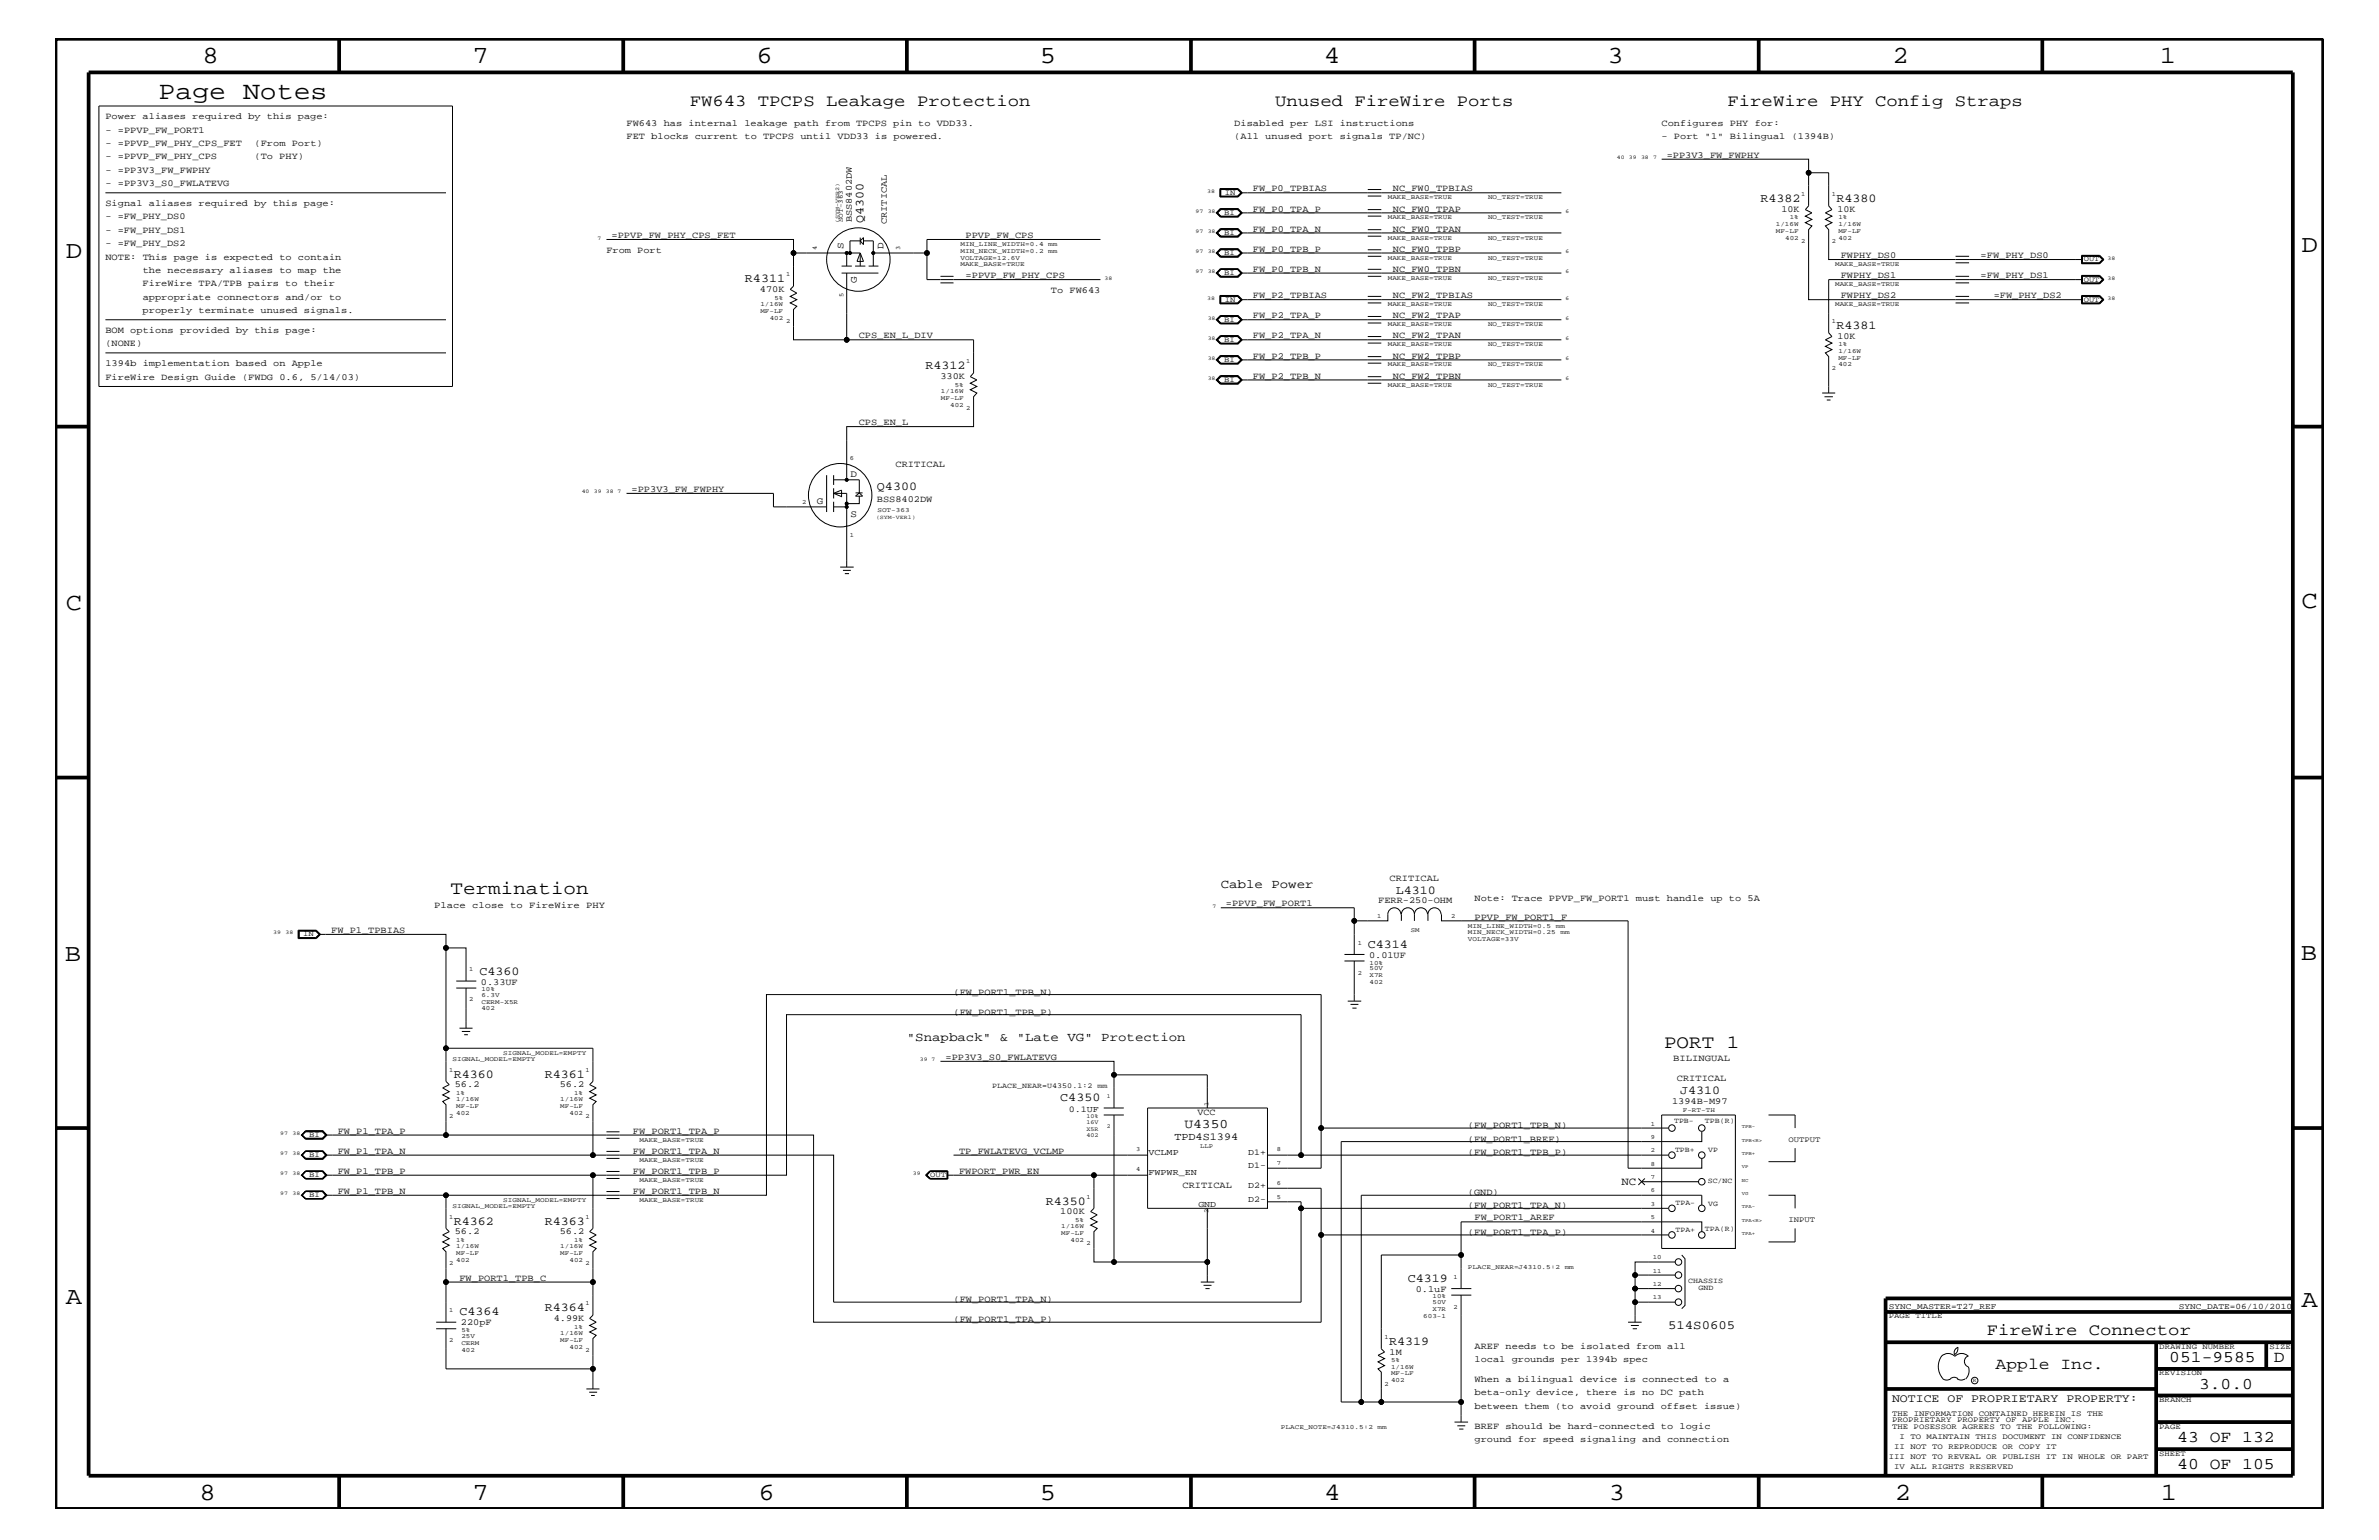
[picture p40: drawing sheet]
<svg xmlns="http://www.w3.org/2000/svg" width="432mm" height="279mm" viewBox="0 0 432 279" stroke-linecap="round" stroke-linejoin="round" font-family="sans-serif">
<defs><g id="words">
<text font-size="4.6" x="28.8" y="18">Page Notes</text>
<g font-size="4.5">
<text x="36.7" y="11.5">8</text>
<text x="85.8" y="11.5">7</text>
<text x="137.3" y="11.5">6</text>
<text x="188.7" y="11.5">5</text>
<text x="240.3" y="11.5">4</text>
<text x="291.8" y="11.5">3</text>
<text x="343.5" y="11.5">2</text>
<text x="392" y="11.5">1</text>
<text x="11.9" y="46.8">D</text>
<text x="417.7" y="45.7">D</text>
<text x="11.9" y="110.6">C</text>
<text x="417.8" y="110.3">C</text>
<text x="11.8" y="174.3">B</text>
<text x="417.6" y="174.2">B</text>
<text x="11.9" y="236.7">A</text>
<text x="417.8" y="237.1">A</text>
<text x="36.2" y="272.1">8</text>
<text x="85.8" y="272.1">7</text>
<text x="137.7" y="272.1">6</text>
<text x="188.7" y="272.1">5</text>
<text x="240.4" y="272.1">4</text>
<text x="292" y="272.1">3</text>
<text x="343.9" y="272.1">2</text>
<text x="392.2" y="272.1">1</text>
</g>
<g font-size="3.4">
<text x="81.8" y="162.2">Termination</text>
<text x="302" y="190.2">PORT 1</text>
</g>
<g font-size="3">
<text x="125.2" y="19.2">FW643 TPCPS Leakage Protection</text>
<text x="231.4" y="19.2">Unused FireWire Ports</text>
<text x="313.6" y="19.2">FireWire PHY Config Straps</text>
<text x="360.6" y="242.3">FireWire Connector</text>
<text x="362.2" y="248.4">Apple Inc.</text>
<text x="393.7" y="247.1">051-9585</text>
<text x="399.2" y="252">3.0.0</text>
<text x="412.7" y="247.1">D</text>
<text x="395.2" y="261.6">43 OF 132</text>
<text x="395.2" y="266.6">40 OF 105</text>
</g>
<text font-size="2.4" x="215" y="204.7">U4350</text>
<g font-size="2.3">
<text x="221.6" y="161.1">Cable Power</text>
<text x="164.6" y="188.9">&quot;Snapback&quot; &amp; &quot;Late VG&quot; Protection</text>
<text x="302.8" y="241.1">514S0605</text>
</g>
<g font-size="2.2">
<text x="156.7" y="40.4" transform="rotate(-90 156.7 40.4)">Q4300</text>
<text x="319.5" y="36.7">R4382</text>
<text x="333.3" y="36.7">R4380</text>
<text x="135.2" y="51.3">R4311</text>
<text x="333.3" y="59.7">R4381</text>
<text x="168" y="67">R4312</text>
<text x="159.2" y="88.9">Q4300</text>
<text x="253.3" y="162.2">L4310</text>
<text x="248.2" y="172">C4314</text>
<text x="87" y="176.8">C4360</text>
<text x="82.4" y="195.5">R4360</text>
<text x="98.9" y="195.5">R4361</text>
<text x="192.4" y="199.8">C4350</text>
<text x="305" y="198.5">J4310</text>
<text x="189.8" y="218.6">R4350</text>
<text x="82.4" y="222.2">R4362</text>
<text x="98.9" y="222.2">R4363</text>
<text x="255.5" y="232.6">C4319</text>
<text x="83.4" y="238.6">C4364</text>
<text x="98.9" y="237.9">R4364</text>
<text x="252.1" y="244">R4319</text>
</g>
<text font-size="2.1" x="343.4" y="254.4">NOTICE OF PROPRIETARY PROPERTY:</text>
<text font-size="2" x="294.3" y="215">NC</text>
<text font-size="1.9" x="213.1" y="206.8">TPD4S1394</text>
<g font-size="1.8">
<text x="153.1" y="45.2" transform="rotate(-90 153.1 45.2)">S</text>
<text x="160.4" y="45.2" transform="rotate(-90 160.4 45.2)">D</text>
<text x="155.5" y="51.3" transform="rotate(-90 155.5 51.3)">G</text>
<text x="154.3" y="86.5">D</text>
<text x="148.3" y="91.4">G</text>
<text x="154.3" y="93.8">S</text>
</g>
<g font-size="1.7">
<text x="19.1" y="21.6">Power aliases required by this page:</text>
<text x="113.7" y="22.9">FW643 has internal leakage path from TPCPS pin to VDD33.</text>
<text x="224" y="22.9">Disabled per LSI instructions</text>
<text x="301.6" y="22.9">Configures PHY for:</text>
<text x="19.1" y="28.9">- =PPVP_FW_PHY_CPS</text>
<text x="19.1" y="26.5">- =PPVP_FW_PHY_CPS_FET</text>
<text x="19.1" y="24.1">- =PPVP_FW_PORT1</text>
<text x="46.2" y="28.9">(To PHY)</text>
<text x="46.2" y="26.5">(From Port)</text>
<text x="113.7" y="25.3">FET blocks current to TPCPS until VDD33 is powered.</text>
<text x="224" y="25.3">(All unused port signals TP/NC)</text>
<text x="301.6" y="25.3">- Port &quot;1&quot; Bilingual (1394B)</text>
<text x="302.5" y="28.6">=PP3V3_FW_FWPHY</text>
<text x="19.1" y="33.7">- =PP3V3_S0_FWLATEVG</text>
<text x="19.1" y="31.4">- =PP3V3_FW_FWPHY</text>
<text x="227.4" y="34.7">FW_P0_TPBIAS</text>
<text x="252.8" y="34.7">NC_FW0_TPBIAS</text>
<text x="19.1" y="37.4">Signal aliases required by this page:</text>
<text x="19.1" y="39.8">- =FW_PHY_DS0</text>
<text x="154.6" y="40.3" transform="rotate(-90 154.6 40.3)">BSS8402DW</text>
<text x="161" y="40.7" transform="rotate(-90 161 40.7)">CRITICAL</text>
<text x="227.4" y="38.4">FW_P0_TPA_P</text>
<text x="252.8" y="38.4">NC_FW0_TPAP</text>
<text x="323.3" y="38.5">10K</text>
<text x="333.5" y="38.5">10K</text>
<text x="19.1" y="42.3">- =FW_PHY_DS1</text>
<text x="19.1" y="44.6">- =FW_PHY_DS2</text>
<text x="19.1" y="47.1">NOTE: This page is expected to contain</text>
<text x="110.1" y="45.9">From Port</text>
<text x="111" y="43.2">=PPVP_FW_PHY_CPS_FET</text>
<text x="175.3" y="43.2">PPVP_FW_CPS</text>
<text x="227.4" y="45.7">FW_P0_TPB_P</text>
<text x="227.4" y="42">FW_P0_TPA_N</text>
<text x="252.8" y="42">NC_FW0_TPAN</text>
<text x="252.8" y="45.7">NC_FW0_TPBP</text>
<text x="334.1" y="46.8">FWPHY_DS0</text>
<text x="359.5" y="46.8">=FW_PHY_DS0</text>
<text x="25.9" y="51.9">FireWire TPA/TPB pairs to their</text>
<text x="25.9" y="49.6">the necessary aliases to map the</text>
<text x="137.9" y="53">470K</text>
<text x="175.3" y="50.5">=PPVP_FW_PHY_CPS</text>
<text x="190.8" y="53.2">To FW643</text>
<text x="227.4" y="49.3">FW_P0_TPB_N</text>
<text x="252.8" y="49.3">NC_FW0_TPBN</text>
<text x="334.1" y="50.5">FWPHY_DS1</text>
<text x="359.5" y="50.5">=FW_PHY_DS1</text>
<text x="25.9" y="56.8">properly terminate unused signals.</text>
<text x="25.9" y="54.4">appropriate connectors and/or to</text>
<text x="227.4" y="57.8">FW_P2_TPA_P</text>
<text x="227.4" y="54.1">FW_P2_TPBIAS</text>
<text x="252.8" y="57.8">NC_FW2_TPAP</text>
<text x="252.8" y="54.1">NC_FW2_TPBIAS</text>
<text x="334.1" y="54.1">FWPHY_DS2</text>
<text x="361.9" y="54.1">=FW_PHY_DS2</text>
<text x="19.1" y="60.4">BOM options provided by this page:</text>
<text x="19.1" y="62.9">(NONE)</text>
<text x="155.9" y="61.4">CPS_EN_L_DIV</text>
<text x="227.4" y="65.1">FW_P2_TPB_P</text>
<text x="227.4" y="61.4">FW_P2_TPA_N</text>
<text x="252.8" y="61.4">NC_FW2_TPAN</text>
<text x="252.8" y="65.1">NC_FW2_TPBP</text>
<text x="333.5" y="61.5">10K</text>
<text x="19.1" y="68.9">FireWire Design Guide (FWDG 0.6, 5/14/03)</text>
<text x="19.1" y="66.5">1394b implementation based on Apple</text>
<text x="170.7" y="68.8">330K</text>
<text x="227.4" y="68.7">FW_P2_TPB_N</text>
<text x="252.8" y="68.7">NC_FW2_TPBN</text>
<text x="155.9" y="77.2">CPS_EN_L</text>
<text x="114.6" y="89.3">=PP3V3_FW_FWPHY</text>
<text x="162.6" y="84.7">CRITICAL</text>
<text x="159.2" y="91.1">BSS8402DW</text>
<text x="252.2" y="159.9">CRITICAL</text>
<text x="78.8" y="164.7">Place close to FireWire PHY</text>
<text x="222.5" y="164.5">=PPVP_FW_PORT1</text>
<text x="250.1" y="163.9">FERR-250-OHM</text>
<text x="267.6" y="166.9">PPVP_FW_PORT1_F</text>
<text x="267.6" y="163.5">Note: Trace PPVP_FW_PORT1 must handle up to 5A</text>
<text x="60.1" y="169.3">FW_P1_TPBIAS</text>
<text x="248.5" y="173.8">0.01UF</text>
<text x="87.3" y="178.7">0.33UF</text>
<text x="173.1" y="184.1">(FW_PORT1_TPB_P)</text>
<text x="173.1" y="180.5">(FW_PORT1_TPB_N)</text>
<text x="82.5" y="197.3">56.2</text>
<text x="101.6" y="197.3">56.2</text>
<text x="171.6" y="192.3">=PP3V3_S0_FWLATEVG</text>
<text x="303.7" y="192.6">BILINGUAL</text>
<text x="304.4" y="196.2">CRITICAL</text>
<text x="217.3" y="202.3">VCC</text>
<text x="303.5" y="200.3">1394B-M97</text>
<text x="61.3" y="209.3">FW_P1_TPA_N</text>
<text x="61.3" y="205.7">FW_P1_TPA_P</text>
<text x="114.9" y="205.7">FW_PORT1_TPA_P</text>
<text x="114.9" y="209.3">FW_PORT1_TPA_N</text>
<text x="174.1" y="209.3">TP_FWLATEVG_VCLMP</text>
<text x="266.4" y="209.6">(FW_PORT1_TPB_P)</text>
<text x="266.4" y="204.7">(FW_PORT1_TPB_N)</text>
<text x="266.4" y="207.1">(FW_PORT1_BREF)</text>
<text x="61.3" y="213">FW_P1_TPB_P</text>
<text x="114.9" y="213">FW_PORT1_TPB_P</text>
<text x="174.1" y="213">FWPORT_PWR_EN</text>
<text x="214.6" y="215.6">CRITICAL</text>
<text x="61.3" y="216.6">FW_P1_TPB_N</text>
<text x="114.9" y="216.6">FW_PORT1_TPB_N</text>
<text x="192.4" y="220.3">100K</text>
<text x="266.4" y="219.2">(FW_PORT1_TPA_N)</text>
<text x="266.4" y="216.9">(GND)</text>
<text x="267.6" y="221.4">FW_PORT1_AREF</text>
<text x="82.5" y="224">56.2</text>
<text x="101.6" y="224">56.2</text>
<text x="266.4" y="224.1">(FW_PORT1_TPA_P)</text>
<text x="83.4" y="232.4">FW_PORT1_TPB_C</text>
<text x="100.5" y="239.7">4.99K</text>
<text x="173.1" y="239.9">(FW_PORT1_TPA_P)</text>
<text x="173.1" y="236.2">(FW_PORT1_TPA_N)</text>
<text x="257" y="234.4">0.1uF</text>
<text x="83.7" y="240.5">220pF</text>
<text x="252.2" y="245.8">1M</text>
<text x="267.6" y="244.7">AREF needs to be isolated from all</text>
<text x="267.6" y="247.1">local grounds per 1394b spec</text>
<text x="267.6" y="250.7">When a bilingual device is connected to a</text>
<text x="267.6" y="253.2">beta-only device, there is no DC path</text>
<text x="267.6" y="255.6">between them (to avoid ground offset issue)</text>
<text x="267.6" y="259.3">BREF should be hard-connected to logic</text>
<text x="267.6" y="261.6">ground for speed signaling and connection</text>
</g>
<g font-size="1.6">
<text x="194" y="201.7">0.1UF</text>
<text x="208.4" y="209.6">VCLMP</text>
<text x="226.6" y="209.6">D1+</text>
<text x="208.4" y="213.2">FWPWR_EN</text>
<text x="226.6" y="211.9">D1-</text>
<text x="226.6" y="215.6">D2+</text>
<text x="217.5" y="219">GND</text>
<text x="226.6" y="218">D2-</text>
</g>
<g font-size="1.5">
<text x="342.8" y="237.4">SYNC_MASTER=T27_REF</text>
<text x="395.5" y="237.4">SYNC_DATE=06/10/2010</text>
</g>
<g font-size="1.4">
<text x="222.3" y="35.3">IN</text>
<text x="222.2" y="39">BI</text>
<text x="222.2" y="42.6">BI</text>
<text x="222.2" y="46.3">BI</text>
<text x="378.2" y="47.4">OUT</text>
<text x="222.2" y="49.9">BI</text>
<text x="378.2" y="51.1">OUT</text>
<text x="222.2" y="58.4">BI</text>
<text x="222.3" y="54.7">IN</text>
<text x="378.2" y="54.7">OUT</text>
<text x="222.2" y="62">BI</text>
<text x="222.2" y="65.6">BI</text>
<text x="222.2" y="69.3">BI</text>
<text x="55" y="169.9">IN</text>
<text x="180.1" y="197.4">PLACE_NEAR=U4350.1:2 mm</text>
<text x="303.9" y="203.8">TPB-</text>
<text x="309.5" y="203.7">TPB(R)</text>
<text x="56.1" y="206.3">BI</text>
<text x="56.1" y="209.9">BI</text>
<text x="304" y="209.1">TPB+</text>
<text x="310" y="209.1">VP</text>
<text x="324.6" y="207.1">OUTPUT</text>
<text x="56.1" y="213.6">BI</text>
<text x="168.8" y="213.6">OUT</text>
<text x="310" y="214.7">SC/NC</text>
<text x="56.1" y="217.2">BI</text>
<text x="304.1" y="218.6">TPA-</text>
<text x="310" y="218.7">VG</text>
<text x="324.6" y="221.7">INPUT</text>
<text x="304.1" y="223.5">TPA+</text>
<text x="309.5" y="223.4">TPA(R)</text>
<text x="306.4" y="232.7">CHASSIS</text>
<text x="308.3" y="234">GND</text>
<text x="342.8" y="239.2">PAGE TITLE</text>
<text x="391.9" y="244.7">DRAWING NUMBER</text>
<text x="411.9" y="244.7">SIZE</text>
<text x="391.9" y="249.5">REVISION</text>
<text x="343.4" y="256.8">THE INFORMATION CONTAINED HEREIN IS THE</text>
<text x="391.9" y="254.4">BRANCH</text>
<text x="343.4" y="259.3">THE POSESSOR AGREES TO THE FOLLOWING:</text>
<text x="343.4" y="258">PROPRIETARY PROPERTY OF APPLE INC.</text>
<text x="343.8" y="262.9">II NOT TO REPRODUCE OR COPY IT</text>
<text x="344.8" y="261.1">I TO MAINTAIN THIS DOCUMENT IN CONFIDENCE</text>
<text x="391.9" y="259.3">PAGE</text>
<text x="342.8" y="264.7">III NOT TO REVEAL OR PUBLISH IT IN WHOLE OR PART</text>
<text x="343.8" y="266.6">IV ALL RIGHTS RESERVED</text>
<text x="391.9" y="264.1">SHEET</text>
</g>
<g font-size="1.2">
<text x="326.9" y="35.6">1</text>
<text x="332.5" y="35.6">1</text>
<text x="153" y="40.3" transform="rotate(-90 153 40.3)">SOT-363</text>
<text x="251.9" y="36.2">MAKE_BASE=TRUE</text>
<text x="251.9" y="39.8">MAKE_BASE=TRUE</text>
<text x="270.1" y="36.2">NO_TEST=TRUE</text>
<text x="270.1" y="39.8">NO_TEST=TRUE</text>
<text x="322.3" y="41">1/16W</text>
<text x="324.9" y="39.8">1%</text>
<text x="333.7" y="41">1/16W</text>
<text x="333.7" y="39.8">1%</text>
<text x="148.3" y="45.3" transform="rotate(-90 148.3 45.3)">4</text>
<text x="163.4" y="45.3" transform="rotate(-90 163.4 45.3)">3</text>
<text x="174.3" y="44.6">MIN_LINE_WIDTH=0.4</text>
<text x="174.3" y="45.9">MIN_NECK_WIDTH=0.2</text>
<text x="174.3" y="47.1">VOLTAGE=12.6V</text>
<text x="190.3" y="44.6">mm</text>
<text x="190.3" y="45.9">mm</text>
<text x="251.9" y="43.5">MAKE_BASE=TRUE</text>
<text x="251.9" y="47.1">MAKE_BASE=TRUE</text>
<text x="270.1" y="43.5">NO_TEST=TRUE</text>
<text x="270.1" y="47.1">NO_TEST=TRUE</text>
<text x="322.3" y="42.3">MF-LF</text>
<text x="324" y="43.5">402</text>
<text x="326.9" y="44.1">2</text>
<text x="332.5" y="44.1">2</text>
<text x="333.7" y="43.5">402</text>
<text x="333.7" y="42.3">MF-LF</text>
<text x="142.7" y="50.2">1</text>
<text x="153.1" y="54" transform="rotate(-90 153.1 54)">5</text>
<text x="174.3" y="48.3">MAKE_BASE=TRUE</text>
<text x="251.9" y="50.7">MAKE_BASE=TRUE</text>
<text x="270.1" y="50.7">NO_TEST=TRUE</text>
<text x="333.1" y="48.3">MAKE_BASE=TRUE</text>
<text x="333.1" y="51.9">MAKE_BASE=TRUE</text>
<text x="138" y="56.8">MF-LF</text>
<text x="138" y="55.6">1/16W</text>
<text x="139.7" y="58">402</text>
<text x="140.5" y="54.4">5%</text>
<text x="142.7" y="58.6">2</text>
<text x="251.9" y="55.6">MAKE_BASE=TRUE</text>
<text x="251.9" y="59.2">MAKE_BASE=TRUE</text>
<text x="270.1" y="55.6">NO_TEST=TRUE</text>
<text x="270.1" y="59.2">NO_TEST=TRUE</text>
<text x="332.5" y="58.6">1</text>
<text x="333.1" y="55.6">MAKE_BASE=TRUE</text>
<text x="175.3" y="65.9">1</text>
<text x="251.9" y="62.9">MAKE_BASE=TRUE</text>
<text x="270.1" y="62.9">NO_TEST=TRUE</text>
<text x="333.7" y="64">1/16W</text>
<text x="333.7" y="65.3">MF-LF</text>
<text x="333.7" y="62.9">1%</text>
<text x="170.8" y="71.3">1/16W</text>
<text x="173.3" y="70.1">5%</text>
<text x="251.9" y="66.5">MAKE_BASE=TRUE</text>
<text x="251.9" y="70.1">MAKE_BASE=TRUE</text>
<text x="270.1" y="66.5">NO_TEST=TRUE</text>
<text x="270.1" y="70.1">NO_TEST=TRUE</text>
<text x="332.5" y="67.1">2</text>
<text x="333.7" y="66.5">402</text>
<text x="170.8" y="72.6">MF-LF</text>
<text x="172.5" y="73.8">402</text>
<text x="175.3" y="74.4">2</text>
<text x="154.3" y="83.5">6</text>
<text x="145.6" y="91.4">2</text>
<text x="159.3" y="92.8">SOT-363</text>
<text x="154.3" y="97.4">1</text>
<text x="249.9" y="166.5">1</text>
<text x="263.4" y="166.5">2</text>
<text x="246.5" y="171.4">1</text>
<text x="256.1" y="169">SM</text>
<text x="266.4" y="170.7">VOLTAGE=33V</text>
<text x="266.4" y="169.5">MIN_NECK_WIDTH=0.25</text>
<text x="266.4" y="168.3">MIN_LINE_WIDTH=0.5</text>
<text x="282.4" y="168.3">mm</text>
<text x="283.2" y="169.5">mm</text>
<text x="85.2" y="176.2">1</text>
<text x="87.4" y="179.9">10%</text>
<text x="246.5" y="176.8">2</text>
<text x="248.6" y="176.1">50V</text>
<text x="248.6" y="175">10%</text>
<text x="248.6" y="177.3">X7R</text>
<text x="248.6" y="178.5">402</text>
<text x="85.2" y="181.6">2</text>
<text x="87.4" y="183.3">402</text>
<text x="87.4" y="181">6.3V</text>
<text x="87.4" y="182.1">CERM-X5R</text>
<text x="91.4" y="191.4">SIGNAL_MODEL=EMPTY</text>
<text x="81.5" y="194.4">1</text>
<text x="82.1" y="192.6">SIGNAL_MODEL=EMPTY</text>
<text x="106.3" y="194.4">1</text>
<text x="81.5" y="202.9">2</text>
<text x="82.8" y="202.3">402</text>
<text x="82.8" y="198.7">1%</text>
<text x="82.8" y="199.8">1/16W</text>
<text x="82.8" y="201">MF-LF</text>
<text x="101.7" y="201">MF-LF</text>
<text x="101.7" y="199.8">1/16W</text>
<text x="103.4" y="202.3">402</text>
<text x="104.2" y="198.7">1%</text>
<text x="106.3" y="202.9">2</text>
<text x="219.4" y="200.7" transform="rotate(-90 219.4 200.7)">1</text>
<text x="305.4" y="201.8">F-RT-TH</text>
<text x="116.1" y="207.1">MAKE_BASE=TRUE</text>
<text x="206.2" y="208.9">3</text>
<text x="217.8" y="208.2">LLP</text>
<text x="231.7" y="208.9">8</text>
<text x="299.6" y="204.2">1</text>
<text x="299.6" y="209.1">2</text>
<text x="299.6" y="206.6">9</text>
<text x="116.1" y="210.8">MAKE_BASE=TRUE</text>
<text x="116.1" y="214.4">MAKE_BASE=TRUE</text>
<text x="206.2" y="212.5">4</text>
<text x="231.7" y="211.4">7</text>
<text x="231.7" y="215">6</text>
<text x="299.6" y="213.9">7</text>
<text x="299.6" y="211.5">8</text>
<text x="81.5" y="221.1">1</text>
<text x="82.1" y="219.2">SIGNAL_MODEL=EMPTY</text>
<text x="91.4" y="218">SIGNAL_MODEL=EMPTY</text>
<text x="106.3" y="221.1">1</text>
<text x="116.1" y="218">MAKE_BASE=TRUE</text>
<text x="195.2" y="221.7">5%</text>
<text x="197.2" y="217.5">1</text>
<text x="219.4" y="220" transform="rotate(-90 219.4 220)">2</text>
<text x="231.7" y="217.5">5</text>
<text x="299.6" y="218.7">3</text>
<text x="299.6" y="221.2">5</text>
<text x="299.6" y="216.4">6</text>
<text x="82.8" y="225.3">1%</text>
<text x="82.8" y="227.7">MF-LF</text>
<text x="82.8" y="226.5">1/16W</text>
<text x="101.7" y="226.5">1/16W</text>
<text x="101.7" y="227.7">MF-LF</text>
<text x="104.2" y="225.3">1%</text>
<text x="192.6" y="224.1">MF-LF</text>
<text x="192.6" y="222.9">1/16W</text>
<text x="194.3" y="225.3">402</text>
<text x="197.2" y="225.9">2</text>
<text x="299.6" y="223.6">4</text>
<text x="81.5" y="229.6">2</text>
<text x="82.8" y="229">402</text>
<text x="103.4" y="229">402</text>
<text x="106.3" y="229.6">2</text>
<text x="263.8" y="232">1</text>
<text x="266.4" y="230.2">PLACE_NEAR=J4310.5:2</text>
<text x="284" y="230.2">mm</text>
<text x="300" y="228.5">10</text>
<text x="300" y="230.9">11</text>
<text x="300" y="233.3">12</text>
<text x="81.5" y="238">1</text>
<text x="106.3" y="236.8">1</text>
<text x="258.3" y="239.1">603-1</text>
<text x="260" y="236.7">50V</text>
<text x="260" y="235.6">10%</text>
<text x="260" y="237.9">X7R</text>
<text x="263.8" y="237.4">2</text>
<text x="300" y="235.7">13</text>
<text x="81.5" y="243.5">2</text>
<text x="83.7" y="245.2">402</text>
<text x="83.7" y="242.8">25V</text>
<text x="83.7" y="241.7">5%</text>
<text x="83.7" y="244">CERM</text>
<text x="101.7" y="242.3">1/16W</text>
<text x="101.7" y="243.5">MF-LF</text>
<text x="103.4" y="244.7">402</text>
<text x="104.2" y="241.1">1%</text>
<text x="106.3" y="245.3">2</text>
<text x="251.3" y="242.9">1</text>
<text x="251.3" y="251.4">2</text>
<text x="252.5" y="248.4">1/16W</text>
<text x="252.5" y="249.5">MF-LF</text>
<text x="252.5" y="247.1">5%</text>
<text x="252.5" y="250.7">402</text>
<text x="232.5" y="259.3">PLACE_NOTE=J4310.5:2</text>
<text x="250" y="259.3">mm</text>
</g>
<g font-size="1.1">
<text x="197.2" y="202.9">10%</text>
<text x="197.2" y="204">16V</text>
<text x="200.9" y="199.2">1</text>
<text x="197.2" y="206.4">402</text>
<text x="197.2" y="205.2">X5R</text>
<text x="200.9" y="204.7">2</text>
</g>
<g font-size="1">
<text x="293.5" y="28.9">40</text>
<text x="295.7" y="28.9">39</text>
<text x="297.9" y="28.9">38</text>
<text x="300.1" y="28.9">7</text>
<text x="219.1" y="35">38</text>
<text x="152.3" y="40.4" transform="rotate(-90 152.3 40.4)">(SYM-VER2)</text>
<text x="217" y="38.6">97</text>
<text x="219.2" y="38.6">38</text>
<text x="284.1" y="38.6">6</text>
<text x="108.5" y="43.5">7</text>
<text x="217" y="42.3">97</text>
<text x="217" y="45.9">97</text>
<text x="219.2" y="42.3">38</text>
<text x="219.2" y="45.9">38</text>
<text x="284.1" y="45.9">6</text>
<text x="382.5" y="47.1">38</text>
<text x="200.5" y="50.7">38</text>
<text x="217" y="49.6">97</text>
<text x="219.2" y="49.6">38</text>
<text x="284.1" y="49.6">6</text>
<text x="382.5" y="50.7">38</text>
<text x="219.1" y="54.4">38</text>
<text x="219.2" y="58">38</text>
<text x="284.1" y="54.4">6</text>
<text x="284.1" y="58">6</text>
<text x="382.5" y="54.4">38</text>
<text x="219.2" y="61.7">38</text>
<text x="219.2" y="65.3">38</text>
<text x="284.1" y="61.7">6</text>
<text x="284.1" y="65.3">6</text>
<text x="219.2" y="68.9">38</text>
<text x="284.1" y="68.9">6</text>
<text x="105.6" y="89.5">40</text>
<text x="107.8" y="89.5">39</text>
<text x="110" y="89.5">38 7</text>
<text x="159" y="94.2">(SYM-VER1)</text>
<text x="220" y="164.7">7</text>
<text x="49.6" y="169.5">39</text>
<text x="51.8" y="169.5">38</text>
<text x="167" y="192.6">39 7</text>
<text x="50.9" y="205.9">97</text>
<text x="50.9" y="209.6">97</text>
<text x="53.1" y="205.9">38</text>
<text x="53.1" y="209.6">38</text>
<text x="50.9" y="213.2">97</text>
<text x="53.1" y="213.2">38</text>
<text x="165.7" y="213.2">39</text>
<text x="50.9" y="216.9">97</text>
<text x="53.1" y="216.9">38</text>
<text x="358.1" y="250.7">R</text>
</g>
<g font-size=".9">
<text x="316.1" y="209.6">TPB+</text>
<text x="316.1" y="204.7">TPB-</text>
<text x="316.1" y="207.1">TPB&lt;R&gt;</text>
<text x="316.1" y="211.9">VP</text>
<text x="316.1" y="214.4">NC</text>
<text x="316.1" y="219.2">TPA-</text>
<text x="316.1" y="216.9">VG</text>
<text x="316.1" y="221.7">TPA&lt;R&gt;</text>
<text x="316.1" y="224.1">TPA+</text>
</g>
</g></defs>
<g fill="none" stroke="#000" stroke-width=".18">
<path d="M18 19.2h64.1v50.9h-64.1zM19.1 35h61.8M220.7 38.6l.8-.7h3.2l.8 .7-.8 .8h-3.2zM220.9 38.6l.7-.7h3l.7 .7-.7 .7h-3zM221.4 34.2h3.3l.8 .8-.8 .7h-3.3zM221.5 37.9h3.1l.8 .7-.8 .7h-3.1l-.7-.7zM221.6 34.4h3l.6 .6-.6 .6h-3zM224.6 34.3l.8 .7-.8 .7M224.6 34.3l.7 .7-.7 .7M224.6 34.3h-3.1v1.4h3.1M225.2 38.6l-.6 .6h-3l-.6-.6 .6-.6h3l.6 .6h58.2M225.2 35h58.2"/>
<path d="M248.3 35.6h2.4M248.3 34.4h2.4M248.3 39.2h2.4M248.3 38h2.4M301.6 28.9h26.7v8.5l-.6 .6 1.2 .6-1.2 .6 1.2 .6-1.2 .6 1.2 .6-.6 .7v12.7h49.7M328.3 31.3h3.6v6.1l.6 .6-1.2 .6 1.2 .6-1.2 .6 1.2 .6-1.2 .6 .6 .7v5.4h46.1M19.1 58h61.8M110.1 43.4h33.9v8.5l-.6 .6 1.2 .7-1.2 .6 1.2 .6-1.2 .6 1.2 .6-.6 .5v5.6h9.7v-12.2M144 45.9h12.1M152.7 48.3h1.9M152.7 49.5h6.7M153.7 45.9v2.4"/>
<path d="M155.2 48.3h1.9M156.1 43.7l.6-.6v1.3l-.6-.7h-1.8v2.2M156.1 45.9l.6 1.5h-1.2zM156.1 43.1v1.3M156.1 45.9v2.4M156.7 43.7h1.8v4.6M157.7 48.3h1.7M158.5 45.9h9.7M170.7 50.1h2.4M170.7 51.3h2.4M199.7 43.4h-31.5v7.3h31.5M220.7 42.3l.8-.8h3.2l.8 .8-.8 .7h-3.2z"/>
<path d="M220.7 45.9l.8-.8h3.2l.8 .8-.8 .8h-3.2zM220.7 49.5l.8-.7h3.2l.8 .7-.8 .8h-3.2zM220.7 58l.8-.8h3.2l.8 .8-.8 .8h-3.2zM220.8 58l.7-.7h3.1l.8 .7-.8 .7h-3.1zM220.9 42.3l.7-.7h3l.7 .7-.7 .6h-3zM220.9 45.9l.7-.7h3l.7 .7-.7 .6h-3zM220.9 58l.7-.7h3l.7 .7-.7 .7h-3zM221.4 53.6h3.3l.8 .8-.8 .7h-3.3zM221.5 41.5h3.1l.8 .8-.8 .6h-3.1l-.7-.6zM221.5 45.1h3.1l.8 .8-.8 .7h-3.1l-.7-.7zM221.5 48.8h3.1l.8 .7-.8 .7h-3.1l-.7-.7zM221.6 48.9l-.7 .6 .7 .6"/>
<path d="M221.6 48.9l-.6 .6 .6 .6M221.6 53.8h3l.6 .6-.6 .6h-3zM221.6 48.9h3l.6 .6h58.2M221.6 48.9h3l.7 .6-.7 .6h-3M224.6 53.7l.8 .7-.8 .6M224.6 53.7l.7 .7-.7 .6M224.6 53.7h-3.1v1.3h3.1M225.2 42.3l-.6 .6h-3M225.2 45.9l-.6 .6h-3M225.2 49.5l-.6 .6h-3M225.2 58l-.6 .6h-3l-.6-.6 .6-.6h3l.6 .6h58.2M225.2 54.4h58.2"/>
<path d="M248.3 46.5h2.4M248.3 55h2.4M248.3 53.8h2.4M248.3 42.9h2.4M248.3 41.7h2.4M248.3 58.6h2.4M248.3 57.4h2.4M248.3 50.1h2.4M248.3 48.9h2.4M248.3 45.3h2.4M283.4 42.3h-58.2l-.6-.6h-3l-.6 .6 .6 .6M283.4 45.9h-58.2l-.6-.6h-3l-.6 .6 .6 .6"/>
<path d="M354.9 47.7h2.5M354.9 46.5h2.5M354.9 55h2.5M354.9 53.8h2.5M354.9 50.1h2.5M354.9 51.3h2.5M377.8 46.3h3.3l.8 .8-.8 .8h-3.3zM377.8 50h3.3l.8 .7-.8 .8h-3.3zM377.8 53.6h3.3l.8 .8-.8 .7h-3.3zM378 46.5h3l.6 .6-.6 .6h-3zM378 53.8h3l.6 .6-.6 .6h-3zM378 50.1h3l.6 .6-.6 .6h-3z"/>
<path d="M378 50.7h-46.1v9.7l.6 .7-1.2 .6 1.2 .5-1.2 .6 1.2 .6-1.2 .6 .6 .7v6.6M381 46.4l.8 .7-.8 .7M381 50.1l.8 .6-.8 .7M381 53.7l.8 .7-.8 .6M381 46.4l.7 .7-.7 .7M381 50.1l.7 .6-.7 .7M381 53.7l.7 .7-.7 .6M381 46.4h-3.1v1.4h3.1M381 50.1h-3.1v1.3h3.1M381 53.7h-3.1v1.3h3.1M19.1 64h61.8M153.7 61.7h23v6l-.6 .6 1.2 .6-1.2 .6 1.2 .6-1.2 .6 1.2 .6-.6 .7v5.4h-23v9.7"/>
<path d="M220.7 61.7l.8-.8h3.2l.8 .8-.8 .7h-3.2zM220.7 65.3l.8-.8h3.2l.8 .8-.8 .8h-3.2zM220.7 68.9l.8-.7h3.2l.8 .7-.8 .8h-3.2zM220.8 61.7l.7-.7h3.1l.8 .7-.8 .6h-3.1zM220.9 61.7l.7-.7h3l.7 .7-.7 .6h-3zM220.9 65.3l.7-.7h3l.7 .7-.7 .7h-3zM220.9 68.9l.7-.6h3l.7 .6-.7 .6h-3zM221.5 64.5h3.1l.8 .8-.8 .7h-3.1l-.7-.7zM221.5 68.2h3.1l.8 .7-.8 .7h-3.1l-.7-.7zM225.2 61.7l-.6 .5h-3l-.6-.5 .6-.6h3l.6 .6h58.2M225.2 65.3l-.6 .6h-3l-.6-.6 .6-.6h3l.6 .6h58.2M225.2 68.9l-.6 .6h-3"/>
<path d="M248.3 62.2h2.4M248.3 61.1h2.4M248.3 69.5h2.4M248.3 68.3h2.4M248.3 65.9h2.4M248.3 64.7h2.4M283.4 68.9h-58.2l-.6-.6h-3l-.6 .6 .6 .6M330.7 71.3h2.4M331.2 72h1.5M331.6 72.6h.7M113.7 89.5h26.7v2.5h9.6M150 86.2v6.7"/>
<path d="M151.3 87.1h4.7v2.3l.6 .6h-1.3l.7-.6M151.3 89.5l1.4-.6v1.2zM151.3 89.5h2.4v13.4M151.3 86.2v1.8M151.3 88.6v1.8M151.3 91v1.9M151.3 92h2.4M155.3 89.4h1.3M156 90v1.4h-2.3M152.5 102.9h2.4M153 103.5h1.4M153.3 104.1h.8"/>
<path d="M54.1 168.8h3.3l.8 .7-.8 .8h-3.3zM54.3 168.8v1.4M54.3 168.9h3l.6 .6M57.3 168.8l.8 .7-.8 .7M57.3 168.8l.7 .7-.7 .7M57.3 168.8h-3.1v1.4h3.1M57.9 169.5h23v2.5h3.7v6M57.9 169.5l-.6 .6h-3M80.9 172v24.2l.6 .6-1.1 .6 1.1 .7-1.1 .6 1.1 .5-1.1 .6 .5 .6v5.5M82.8 178h3.6M82.8 179.3h3.6M84.6 179.3v7.2"/>
<path d="M221.6 164.7h24.2v8.5M244 173.2h3.7M244 174.4h3.7M245.8 174.4v7.2M254.3 165.9a1.19 1.19 0 0 0-1.2-1.2 1.19 1.19 0 0 0-1.2 1.2v1.2h-6.1M256.7 165.9a1.19 1.19 0 0 0-1.2-1.2 1.19 1.19 0 0 0-1.1 1.2v1.2M256.7 165.9v1.2M256.7 165.9a1.19 1.19 0 0 1 1.2-1.2 1.19 1.19 0 0 1 1.2 1.2M261.6 165.9a1.19 1.19 0 0 0-1.2-1.2 1.19 1.19 0 0 0-1.2 1.2v1.2M261.6 165.9v1.2h33.9v44.8h13.4v-1.7M80.9 190.2h26.7v6l-.6 .6 1.2 .6-1.2 .7 1.2 .6-1.2 .5 1.2 .6-.6 .6v9.2h43.7v26.6h84.8v-17M83.4 186.5h2.4"/>
<path d="M83.8 187.1h1.5M84.2 187.7h.7M170.7 192.6h31.5v2.4h16.9v6M202.2 195v6M244.6 181.6h2.5M245.1 182.2h1.5M245.5 182.9h.7M54.7 205.9l.8-.7h3.1l.8 .7-.8 .8h-3.1zM54.7 209.6l.8-.8h3.1l.8 .8-.8 .7h-3.1zM55.5 208.9h3l.6 .7h48.5M55.5 212.5h3l.6 .7h48.5M55.5 212.5h3.1l.8 .7-.8 .7h-3.1"/>
<path d="M55.5 216.1h3.1l.8 .8-.8 .6h-3.1M55.5 212.5h3.1l.7 .7-.7 .7h-3.1M55.5 216.1h3.1l.7 .8-.7 .6h-3.1M55.5 205.3h3.1l.6 .6-.6 .6h-3.1l-.7-.6zM55.5 208.9h3.1l.6 .7-.6 .6h-3.1M55.5 212.5h3.1l.6 .7-.6 .6h-3.1M55.5 216.2h3.1l.6 .7-.6 .5h-3.1M55.5 206.5l-.6-.6 .6-.6h3l.6 .6h88.6v34h92.1v-15.8M55.5 205.2h3.1l.7 .7-.7 .7h-3.1l-.7-.7zM55.5 208.8h3.1l.7 .8-.7 .7h-3.1l-.7-.7zM55.5 208.9l-.7 .7 .7 .6M55.5 208.9l-.6 .7 .6 .6"/>
<path d="M55.5 212.5l-.8 .7 .8 .7M55.5 212.5l-.7 .7 .7 .7M55.5 212.5l-.7 .7 .7 .6M55.5 212.5l-.6 .7 .6 .6M55.5 216.1l-.8 .8 .8 .6M55.5 216.1l-.7 .8 .7 .6M55.5 216.2l-.7 .7 .7 .5M55.5 216.2l-.6 .7 .6 .5M59.1 205.9l-.6 .6h-3M59.1 209.6l-.6 .6h-3M59.1 213.2l-.6 .6h-3M59.1 216.9l-.6 .5h-3"/>
<path d="M80.9 216.9v6l.6 .6-1.1 .6 1.1 .6-1.1 .6 1.1 .6-1.1 .6 .5 .6v12.8M110.1 210.2h2.3M110.1 208.9h2.3M110.1 213.8h2.3M110.1 212.5h2.3M110.1 217.4h2.3M110.1 216.2h2.3M110.1 206.5h2.3M110.1 205.3h2.3M168.8 212.5h3.3v1.4h-3.3l-.8-.7zM168.8 212.5l-.6 .7 .6 .6M168.8 212.5h3.2"/>
<path d="M168.8 212.5l-.7 .7 .7 .7M168.8 213.8h3.2M171.9 213.2h36.4M171.9 212.5v1.3M172 212.5v1.4M173.1 209.6h35.2M200.3 201h3.7M200.3 202.3h3.7M202.2 202.3v26.7h-3.6v-5.5l.5-.6-1.1-.6 1.1-.6-1.1-.6 1.1-.7-1.1-.6 .6-.6v-6M208.3 201h21.8v18.2h-21.8zM219.1 219.2v13.4M230.1 211.9h9.7v-31.5h-100.7v36.5h-80l-.6-.7h-3"/>
<path d="M230.1 218h6v1.2h66.7M230.1 209.6h72.7M230.1 215.6h9.7M236.1 209.6v-25.5h-93.3v29.1h-35.2v9.7l-.6 .6 1.2 .6-1.2 .6 1.2 .6-1.2 .6 1.2 .6-.6 .6v5.5M239.8 204.7h63M239.8 215.6v8.5h63M297.4 213.8l1.2 1.2M298 214.4h10.3M298.6 213.8l-1.2 1.2M301.6 202.3h13.4v24.2h-13.4zM308.9 205.3v1.8h-65.5v47.3h3.7v-37.5h61.8v1.7M321 216.9h4.8v2.3"/>
<path d="M321 202.3h4.8v2.4M325.8 208.3v2.5h-4.8M79.2 239.9h3.6M80.9 232.6h26.7v6l-.6 .6 1.2 .7-1.2 .6 1.2 .6-1.2 .6 1.2 .6-.6 .5v5.6h-26.7v-7.3M202.2 229h16.9M217.9 232.6h2.5M218.5 233.2h1.4M218.8 233.8h.8M263.4 233.8h3.7M263.4 235h3.7M265.2 227.7h-14.5v17l.6 .6-1.2 .6 1.2 .6-1.2 .6 1.2 .7-1.2 .6 .6 .5v5.5h14.5v-19.4M295.5 239.9h2.5"/>
<path d="M296.8 233.8v2.4h7.3M296.8 236.2v3.7M296.8 231.3v2.5h7.3M304.1 229h-7.3v2.3h7.3M305.2 227.7l.6 .7v8.4l-.6 .6M308.9 223.5v-1.8h-43.7v12.1M325.8 222.9v2.4h-4.8M79.2 241.1h3.6M106.4 252h2.4M106.9 252.6h1.5M107.3 253.2h.7M107.6 248.4v3.6"/>
<path d="M247.1 254.4h3.6M264 258h2.5M264.5 258.7h1.5M264.9 259.3h.7M265.2 254.4v3.6M296 240.5h1.5M296.4 241.1h.7M352.4 246.1a1.69 1.69 0 0 1 2.4 0M352.4 246a3.3 3.3 0 0 0 .3 4.1M352.6 250.2l.7 .2 .7-.2M354 250.2l.7-.3 .7 .3M354.8 246.1a1.69 1.69 0 0 1 2.5 0"/>
<path d="M355.3 250.2l.7 .2 .7-.2M355.3 244.4l.1 .3a1.18 1.18 0 0 1-.6 1M355.4 244.4a.99 .99 0 0 0-.6 1.4M357.2 246a1.04 1.04 0 0 0-.6 1 1.04 1.04 0 0 0 .6 1M357.3 248l.1 .7a2.11 2.11 0 0 1-.6 1.5"/>
<circle cx="328.3" cy="31.3" r=".42"/>
<circle cx="144" cy="45.9" r=".42"/>
<circle cx="153.7" cy="45.9" r=".25"/>
<circle cx="154.3" cy="45.9" r=".25"/>
<circle cx="155.8" cy="47.1" r="5.8"/>
<circle cx="158.5" cy="45.9" r=".25"/>
<circle cx="168.2" cy="45.9" r=".42"/>
<circle cx="153.7" cy="61.7" r=".42"/>
<circle cx="152.5" cy="89.8" r="5.8"/>
<circle cx="153.7" cy="91.4" r=".25"/>
<circle cx="153.7" cy="87.1" r=".25"/>
<circle cx="153.7" cy="92" r=".25"/>
<circle cx="80.9" cy="172" r=".42"/>
<circle cx="245.8" cy="167.1" r=".42"/>
<circle cx="80.9" cy="190.2" r=".42"/>
<circle cx="202.2" cy="195" r=".42"/>
<circle cx="80.9" cy="205.9" r=".42"/>
<circle cx="80.9" cy="216.9" r=".42"/>
<circle cx="107.6" cy="209.6" r=".42"/>
<circle cx="107.6" cy="213.2" r=".42"/>
<circle cx="198.6" cy="213.2" r=".42"/>
<circle cx="236.1" cy="209.6" r=".42"/>
<circle cx="236.1" cy="219.2" r=".42"/>
<circle cx="239.8" cy="204.7" r=".42"/>
<circle cx="303.5" cy="209.6" r=".59"/>
<circle cx="303.5" cy="204.7" r=".59"/>
<circle cx="303.5" cy="219.2" r=".59"/>
<circle cx="308.9" cy="214.4" r=".59"/>
<circle cx="308.9" cy="219.2" r=".59"/>
<circle cx="308.9" cy="209.6" r=".59"/>
<circle cx="308.9" cy="204.7" r=".59"/>
<circle cx="80.9" cy="232.6" r=".42"/>
<circle cx="107.6" cy="232.6" r=".42"/>
<circle cx="202.2" cy="229" r=".42"/>
<circle cx="219.1" cy="229" r=".42"/>
<circle cx="239.8" cy="224.1" r=".42"/>
<circle cx="265.2" cy="227.7" r=".42"/>
<circle cx="296.8" cy="233.8" r=".42"/>
<circle cx="296.8" cy="236.2" r=".42"/>
<circle cx="296.8" cy="231.3" r=".42"/>
<circle cx="303.5" cy="224.1" r=".59"/>
<circle cx="304.6" cy="236.2" r=".59"/>
<circle cx="304.6" cy="229" r=".59"/>
<circle cx="304.6" cy="233.8" r=".59"/>
<circle cx="304.6" cy="231.3" r=".59"/>
<circle cx="308.9" cy="224.1" r=".59"/>
<circle cx="107.6" cy="248.4" r=".42"/>
<circle cx="247.1" cy="254.4" r=".42"/>
<circle cx="250.7" cy="254.4" r=".42"/>
<circle cx="265.2" cy="254.4" r=".42"/>
<circle cx="358.4" cy="250.5" r=".59"/>
</g>
<g fill="#000">
<circle cx="328.3" cy="31.3" r=".42"/>
<circle cx="144" cy="45.9" r=".42"/>
<circle cx="153.7" cy="45.9" r=".25"/>
<circle cx="154.3" cy="45.9" r=".25"/>
<circle cx="158.5" cy="45.9" r=".25"/>
<circle cx="168.2" cy="45.9" r=".42"/>
<circle cx="153.7" cy="61.7" r=".42"/>
<circle cx="153.7" cy="91.4" r=".25"/>
<circle cx="153.7" cy="87.1" r=".25"/>
<circle cx="153.7" cy="92" r=".25"/>
<circle cx="80.9" cy="172" r=".42"/>
<circle cx="245.8" cy="167.1" r=".42"/>
<circle cx="80.9" cy="190.2" r=".42"/>
<circle cx="202.2" cy="195" r=".42"/>
<circle cx="80.9" cy="205.9" r=".42"/>
<circle cx="80.9" cy="216.9" r=".42"/>
<circle cx="107.6" cy="209.6" r=".42"/>
<circle cx="107.6" cy="213.2" r=".42"/>
<circle cx="198.6" cy="213.2" r=".42"/>
<circle cx="236.1" cy="209.6" r=".42"/>
<circle cx="236.1" cy="219.2" r=".42"/>
<circle cx="239.8" cy="204.7" r=".42"/>
<circle cx="80.9" cy="232.6" r=".42"/>
<circle cx="107.6" cy="232.6" r=".42"/>
<circle cx="202.2" cy="229" r=".42"/>
<circle cx="219.1" cy="229" r=".42"/>
<circle cx="239.8" cy="224.1" r=".42"/>
<circle cx="265.2" cy="227.7" r=".42"/>
<circle cx="296.8" cy="233.8" r=".42"/>
<circle cx="296.8" cy="236.2" r=".42"/>
<circle cx="296.8" cy="231.3" r=".42"/>
<circle cx="107.6" cy="248.4" r=".42"/>
<circle cx="247.1" cy="254.4" r=".42"/>
<circle cx="250.7" cy="254.4" r=".42"/>
<circle cx="265.2" cy="254.4" r=".42"/>
</g>
<g fill="none" stroke="#000" stroke-width=".68" stroke-linecap="butt">
<path d="M10.1 7h411.6v266.8h-411.6zM16.1 13.1h400.1v254.6h-400.1zM61.6 7v6.1M113.1 7v6.1M164.6 7v6.1M216.2 7v6.1M267.6 7v6.1M319.2 7v6.1M370.7 7v6.1M10.1 77.4h6M416.2 77.4h5.5M10.1 141.1h6"/>
<path d="M416.2 141.1h5.5M10.1 204.7h6M416.2 204.7h5.5M342.2 238h74M416.2 235.6h-74v32.1M342.2 243.5h74M342.2 252h49.2M391.4 258h24.8M391.4 253.2h24.8M391.4 248.4h24.8M391.4 243.5v24.2M411.3 243.5v4.9"/>
<path d="M61.6 267.7v6.1M113.1 267.7v6.1M164.6 267.7v6.1M216.2 268v5.8M267.6 267.7v6.1M319.2 267.7v6.1M370.7 267.7v6.1M391.4 262.9h24.8"/>
</g>
<use href="#words"/>
</svg>
